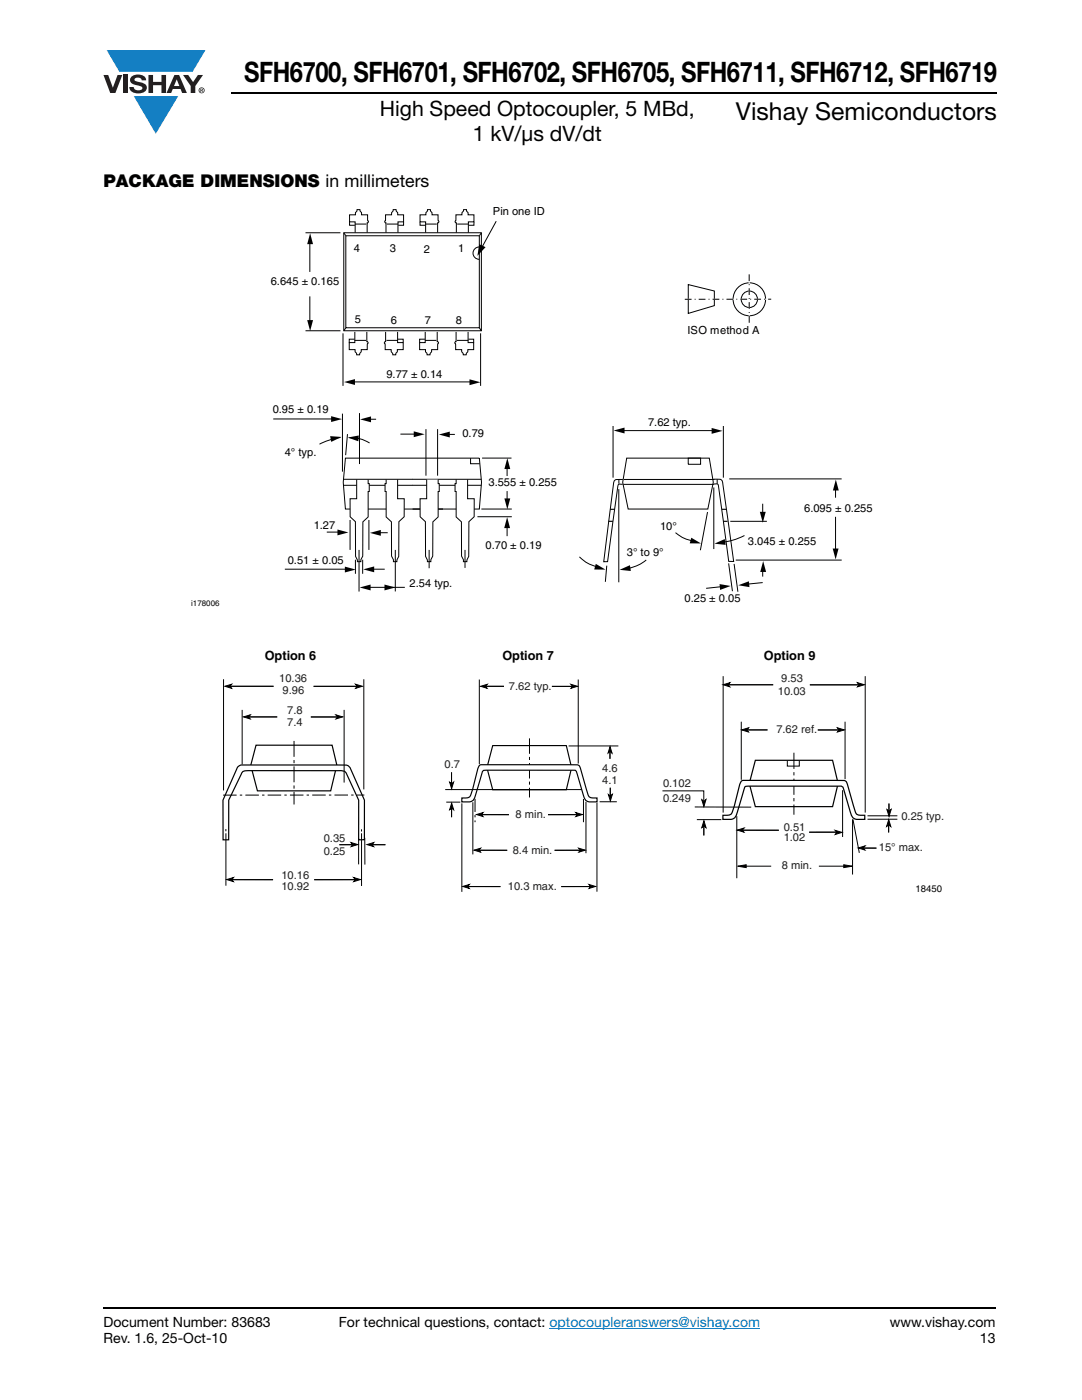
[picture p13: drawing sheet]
<svg xmlns="http://www.w3.org/2000/svg" width="216mm" height="279mm" viewBox="0 0 216 279" stroke-linecap="round" stroke-linejoin="round" font-family="sans-serif">
<defs><g id="words">
<text font-size="5.6" x="48.7" y="16.4">SFH6700, SFH6701, SFH6702, SFH6705, SFH6711, SFH6712, SFH6719</text>
<text font-size="4.9" x="146.9" y="24">Vishay Semiconductors</text>
<g font-size="4.2">
<text x="75.8" y="23.1">High Speed Optocoupler, 5 MBd,</text>
<text x="94.4" y="28.1">1 kV/μs dV/dt</text>
</g>
<text font-size="3.5" x="20.6" y="37.3">PACKAGE DIMENSIONS in millimeters</text>
<g font-size="2.8">
<text x="20.6" y="268.1">Rev. 1.6, 25-Oct-10</text>
<text x="20.6" y="264.9">Document Number: 83683</text>
<text x="67.6" y="264.9">For technical questions, contact: optocoupleranswers@vishay.com</text>
<text x="177.5" y="264.9">www.vishay.com</text>
<text x="195.5" y="268.1">13</text>
</g>
<g font-size="2.5">
<text x="52.8" y="131.7">Option 6</text>
<text x="100.2" y="131.8">Option 7</text>
<text x="152.4" y="131.7">Option 9</text>
</g>
<g font-size="2.2">
<text x="98.4" y="42.9">Pin one ID</text>
<text x="70.6" y="50.2">4</text>
<text x="77.8" y="50.4">3</text>
<text x="84.6" y="50.5">2</text>
<text x="91.4" y="50.4">1</text>
<text x="54" y="56.9">6.645 ± 0.165</text>
<text x="70.8" y="64.5">5</text>
<text x="78" y="64.7">6</text>
<text x="84.8" y="64.6">7</text>
<text x="91" y="64.6">8</text>
<text x="137.2" y="66.6">ISO method A</text>
<text x="77.1" y="75.4">9.77 ± 0.14</text>
<text x="54.4" y="82.5">0.95 ± 0.19</text>
<text x="92.3" y="87.2">0.79</text>
<text x="129.3" y="84.9">7.62 typ.</text>
<text x="56.8" y="91.1">4° typ.</text>
<text x="97.5" y="97.1">3.555 ± 0.255</text>
<text x="62.6" y="105.6">1.27</text>
<text x="131.7" y="105.7">10°</text>
<text x="160.5" y="102.3">6.095 ± 0.255</text>
<text x="57.4" y="112.6">0.51 ± 0.05</text>
<text x="96.9" y="109.6">0.70 ± 0.19</text>
<text x="125.1" y="111">3° to 9°</text>
<text x="149.2" y="108.8">3.045 ± 0.255</text>
<text x="81.7" y="117.2">2.54 typ.</text>
<text x="136.6" y="120.1">0.25 ± 0.05</text>
</g>
<g font-size="2.2" fill="#231f20">
<text x="55.7" y="136.2">10.36</text>
<text x="101.6" y="137.7">7.62 typ.</text>
<text x="155.9" y="136.2">9.53</text>
<text x="56.4" y="138.6">9.96</text>
<text x="57.3" y="142.5">7.8</text>
<text x="155.2" y="138.6">10.03</text>
<text x="57.3" y="144.9">7.4</text>
<text x="154.9" y="146.4">7.62 ref.</text>
<text x="88.7" y="153.3">0.7</text>
<text x="120.2" y="154.1">4.6</text>
<text x="120.2" y="156.4">4.1</text>
<text x="132.3" y="157">0.102</text>
<text x="132.3" y="160.1">0.249</text>
<text x="64.6" y="168">0.35</text>
<text x="102.9" y="163.3">8 min.</text>
<text x="156.4" y="167.9">1.02</text>
<text x="156.4" y="165.8">0.51</text>
<text x="179.9" y="163.6">0.25 typ.</text>
<text x="64.6" y="170.7">0.25</text>
<text x="102.3" y="170.4">8.4 min.</text>
<text x="156" y="173.3">8 min.</text>
<text x="175.4" y="169.9">15° max.</text>
<text x="56.1" y="175.4">10.16</text>
<text x="56.1" y="177.6">10.92</text>
<text x="101.4" y="177.6">10.3 max.</text>
</g>
<text font-size="1.9" x="182.7" y="178">18450</text>
<text font-size="1.6" x="38.2" y="120.9">i178006</text>
</g></defs>
<g fill="#147fc3">
<path d="M21.3 10h19.7l-2.6 4.3h-1.1h-13.5z"/>
<path d="M26.7 19.2h8.9l-4.5 7.5z"/>
</g>
<g fill="#231f20">
<path d="M20.6 15h1l.9 2.5 1-2.5h.9l-1.4 3.6h-1z"/>
<path d="M24.6 15h.9v3.6h-.9z"/>
<path d="M26.3 15.3a2.1 2.1 0 0 1 2.8 .3l.1 .4h-.9a.79 .79 0 0 0-.7-.5 .79 .79 0 0 0-.8 .4l.3 .3 1 .2a1.08 1.08 0 0 1 1.2 1 1.08 1.08 0 0 1-1.1 1.2 1.73 1.73 0 0 1-2.4-1.2h.9a.96 .96 0 0 0 .8 .6 .96 .96 0 0 0 .9-.4 1.31 1.31 0 0 0-1.2-.6 1.03 1.03 0 0 1-1.1-.6 1.03 1.03 0 0 1 .2-1.1z"/>
<path d="M29.6 15h.9v1.3h1.7v-1.3h.9v3.6h-.9v-1.6h-1.7v1.6h-.9z"/>
<path d="M36.5 15h1.1l.9 1.4 1-1.4h1l-1.5 2.2v1.4h-.9v-1.4z"/>
<path d="M35.3 15.9l.5 1.3h-1.1zM34.8 15l-1.6 3.6h1l.3-.8h1.5l.3 .8h1l-1.6-3.6z"/>
<path d="M39.8 18a.46 .46 0 0 1 .9 0 .46 .46 0 0 1-.9 0zM39.6 18a.6 .6 0 0 0 1.2 0 .6 .6 0 0 0-1.2 0z"/>
<path d="M40.1 17.8h.2v.2h-.2zM40 17.7v.7h.1v-.3l.4 .3-.2-.3 .2-.2-.1-.2z"/>
</g>
<path d="M109.6 265.1h42.1" fill="none" stroke="#007ec4" stroke-width=".2"/>
<path d="M46.1 18.6h152.8M20.6 261h178" fill="none" stroke="#000" stroke-width=".36"/>
<path d="M38.2 41h135.9v80.3h-135.9z" fill="#fff"/>
<path d="M68.5 96.9h13.8M68.9 91.4h26.7l.5 4.9-.5 5.3h-26.7l-.4-5.3z" fill="none" stroke="#000" stroke-width=".2"/>
<path d="M77.1 95.7h2.2v3.8h1.4l-.1 3.6-1 1v6.9l-.4 .7v.4h-.7v-.4l-.4-.7v-6.9l-1-.9v-5.1h-.3v-1.6h.3z" fill="#fff"/>
<path d="M77.1 95.7v.8h-.3v1.6h.3v5.1l1 .9v6.9l.4 .7v.4h.7v-.4l.4-.7v-6.9l1-1 .1-3.6h-1.4v-3.8" fill="none" stroke="#000" stroke-width=".2"/>
<path d="M71.2 95.7h2.3v.8h.2v1.6h-.2v5.1l-1.1 .9v6.9l-.4 .7v.4h-.7v-.4l-.4-.7v-6.9l-1-1v-3.6h1.3z" fill="#fff"/>
<g fill="none" stroke="#000" stroke-width=".2">
<path d="M61 46.5h6.9M61.8 47.8v6.5M61.8 59.1v5.6M68.6 46.5h27.5v19.5h-27.5zM68.6 46.5l.4 .5M69 47.1h26.6v18.3h-26.6zM95.6 49.3a1.23 1.23 0 0 0-1.2 1.2 1.23 1.23 0 0 0 1.2 1.3M96 46.5l-.3 .5M99 44.2l-3.3 6M61 66h6.9M68.4 66.5v10.5M69 65.4l-.4 .6"/>
<path d="M69.9 76.2h24.6M95.6 65.4l.4 .6M95.9 66.5v10.5M54.5 83.6h11.8M67.9 87.3l-2 .5-2.1 .8M68.3 82.6v11.5M68.5 95.7h13.8M69.7 87.3l2.4 .4 1.6 .7M71.2 95.7v3.8h-1.3v3.6l1 1v6.9l.4 .7v.4h.7v-.4l.4-.7v-6.9l1.1-.9v-5.1h.2v-1.6h-.2v-.8M71.7 82.4v10.2M73.5 83.7h1.5M82.2 96.8h13.9"/>
<path d="M93.9 91.4v1.1h1.8M96.2 91.4h5.9M101.2 92.6v2.4M101.2 98v2.1M122.3 85v10.3M123.5 97.6v18.6M123.8 85.9h18.9M124.3 95.7h-.7a.9 .9 0 0 0-1.2 1l-1.9 15.4h.7l2.1-15.1a.64 .64 0 0 1 .9-.4h.1M124.4 96.7h18M124.5 95.7h18.1M125.1 91.4h16.4l.8 4.9-1.1 5.3h-15.9l-1-5.3zM137.3 91.4h2.5v1.3h-2.5z"/>
<path d="M142.4 95.6h.6a.9 .9 0 0 1 1.2 1.1l2.2 15.4-1-.1-2-15.1a.65 .65 0 0 0-.9-.3h-.1M142.4 97.3v12.3M144.3 85v10.3M56.8 113.6h12.3M70.9 111.7v2.8M71.6 109.7v8.4M72.4 111.7v2.8M73 117.2h7.8M74.4 113.6h2.4M78.9 109.7v8.3M95.3 103.1h6.8M96.1 101.6h6"/>
<path d="M101.2 104.5v2.5M115.6 111.1l1.4 1.2 2.2 .9M121.1 112.9l-.3 3.2M129 111.8l-1.6 1-1.9 .6M134.8 106.3l1.5 1 2.3 .7M141.2 102.2l-1.4 7.6M145.4 112.4l.7 5.6M145.7 104h7.3M146.5 112.5l.7 5.6M146.8 111.8h21.2M148.5 106.9l-1.9 .8-2.7 .5M152.2 100.5v2.8"/>
<path d="M152.2 113.1v2"/>
</g>
<g fill="#000">
<path d="M61.9 46.5l.6 2.2h-1.2zM95.6 48.7l1.3 .6-1.6 1.8zM61.3 63.9h1.2l-.6 2.2zM68.6 76.2l2.2-.5v1.1zM93.7 75.7l2.2 .6-2.2 .6zM65.9 87l2.2 .2-2 1zM66.1 83.1l2.2 .5-2.2 .6zM69.4 87.3l2.2-.4-.1 1.2zM71.9 83.7l2.1-.6v1.2zM101.2 91.4l.6 2.2h-1.2zM100.6 99.5h1.2l-.6 2.2zM122.4 85.9l2.2-.6v1.2z"/>
<path d="M142 85.4l2.2 .6-2.2 .6zM68.8 113.1l2.2 .6-2.2 .6zM71.8 117.2l2.1-.5v1.1zM72.5 113.6l2.2-.6v1.2zM76.7 116.7l2.2 .5-2.2 .6zM101.2 103.2l.6 2.2h-1.2zM118.9 112.5l1.9 1.2h-2.2zM123.6 113.7l2.1-.9 .2 1.2zM137.9 107.3l2 1.2-2.3-.1zM142.6 108.5l2-.9 .2 1.1zM151.6 102.1h1.2l-.6 2.2zM152.3 112l.6 2.1h-1.2z"/>
</g>
<path d="M82.3 101.6h6.1M121.4 104h.9M121.7 101.6h.9M144 101.6h.9M144.3 104h.9" fill="none" stroke="#000" stroke-width=".23"/>
<path d="M91 95.7h2.3v3.8h1.3v3.6l-1 1-.1 6.9-.3 .7v.4h-.7v-.4l-.4-.7v-6.9l-1.1-.9v-5.1h-.2v-1.6h.2z" fill="#fff"/>
<g fill="none" stroke="#000" stroke-width=".2">
<path d="M69.8 44.3v.7h1M70.8 44.7h2.3M70.9 46.4v-2.1h-1.1v-1.4h1.1v-.5l.3-.2v-.4h.6l.1 .3 .2 .3v.5h1.2v1l.2 .3v.2l-.2 .1v1.9M77 46.4v-1.9l-.2-.1v-.2l.1-.3v-1h1.2v-.5l.3-.3 .1-.3h.5l.1 .4 .3 .2v.5h1.1v1.4h-1.1v2.1M77.2 44.7h2.3M80.5 44.3v.7h-1M83.8 44.3v.7h1.1M84.9 44.7h2.3M84.9 46.4v-2.1h-1.1v-1.4h1.2v-.5l.3-.2v-.4h.6v.3l.3 .3v.5h1.2v1l.2 .3-.1 .2-.2 .1v1.9M91.1 46.4v-1.9l-.3-.1v-.2l.2-.3v-1h1.2v-.5l.3-.3v-.3h.6v.4l.3 .2v.5h1.2v1.4h-1.1v2.1M91.2 44.7h2.3M94.6 44.3v.7h-1.1"/>
<path d="M70.7 67.9h2.3M70.7 67.7h-1v.7M70.8 66.2v2.2h-1.1v1.4h1.2v.4l.2 .3 .1 .3h.6v-.3l.3-.3v-.4h1.2v-1l.1-.3v-.2l-.2-.1v-2M76.9 66.2v2l-.2 .1v.2l.2 .3v1h1.2v.4l.2 .3 .1 .3h.6v-.3l.3-.3v-.4h1.2v-1.4h-1.2v-2.2M77.1 67.9h2.3M79.4 67.7h1.1v.7M84.8 67.9h2.3M84.8 67.7h-1.1v.7M84.8 66.2v2.2h-1.1v1.4h1.2v.4l.3 .3v.3h.6v-.3l.3-.3v-.4h1.2v-1l.2-.3v-.2l-.3-.1v-2M91 66.2v2l-.2 .1v.2l.1 .3v1h1.2v.4l.3 .3v.3h.6l.1-.3 .2-.3v-.4h1.2v-1.4h-1.1v-2.2M91.2 67.9h2.3M93.5 67.7h1v.7"/>
<path d="M82.2 95.7h13.9M91 95.7v.8h-.2v1.6h.2v5.1l1.1 .9v6.9l.4 .7v.4h.7v-.4l.3-.7 .1-6.9 1-1v-3.6h-1.3v-3.8M123.5 95.7v.8M143.1 95.7v.8M145.5 95.6h22.4M166.7 96.8v2.5M144.4 117l-3.5 .4M152.2 116.3l-3.8 .4M166.7 103.1v6.7"/>
</g>
<path d="M166.8 95.7l.6 2.2h-1.2zM143.6 116.6l2.2 .3-2.1 .8zM147.3 116.8l2.1-.8 .1 1.2zM166.2 109.5h1.1l-.6 2.2z" fill="#000"/>
<path d="M85.1 95.7h2.3v.8h.2v1.6h-.2v5.1l-1 .9-.1 6.9-.3 .7v.4h-.7v-.4l-.4-.7v-6.9l-1.1-1v-3.6h1.3z" fill="#fff"/>
<path d="M69.3 86.6l-.3 4.2M79.9 86.6h2.9M85 85.6v9.3M85.1 95.7v3.8h-1.3v3.6l1.1 1v6.9l.4 .7v.4h.7v-.4l.3-.7 .1-6.9 1-.9v-5.1h.2v-1.6h-.2v-.8M87.3 85.6v9.3M89.2 86.7h1.6M65.2 106.2h2.4M69.9 103.8v5.9M73.6 103.8v5.9M75 106.3h2.4M85.6 109.7v3.7M92.8 109.7v3.6" fill="none" stroke="#000" stroke-width=".2"/>
<path d="M82.6 86.1l2.1 .6-2.1 .5zM87.6 86.7l2.2-.6v1.2zM67.3 105.7l2.2 .6-2.2 .5zM73.8 106.3l2.2-.5v1.1z" fill="#000"/>
<path d="M137.3 56.8l5.2 1.3v2.9l-5.2 1.5z" fill="#fff"/>
<path d="M137.3 56.8l5.2 1.3v2.9l-5.2 1.5z" fill="none" stroke="#000" stroke-width=".2"/>
<circle cx="149.5" cy="59.7" r="3.3" fill="#fff"/>
<circle cx="149.5" cy="59.7" r="3.3" fill="none" stroke="#000" stroke-width=".2"/>
<circle cx="149.5" cy="59.7" r="1.63" fill="#fff"/>
<circle cx="149.5" cy="59.7" r="1.63" fill="none" stroke="#000" stroke-width=".2"/>
<path d="M136.6 59.7h17.3z" fill="#fff"/>
<path d="M136.6 59.7h17.3" fill="none" stroke="#000" stroke-width=".2" stroke-dasharray="1.4 .6 .2 .6" stroke-linecap="butt"/>
<path d="M149.5 54.7v9.7z" fill="#fff"/>
<path d="M149.5 64.4v-9.7" fill="none" stroke="#000" stroke-width=".2" stroke-dasharray="1.4 .6 .2 .6" stroke-linecap="butt"/>
<path d="M44.4 129.5h144v49h-144z" fill="#fff"/>
<g fill="none" stroke="#000" stroke-width=".2">
<path d="M144.3 136.7l1.4-.5-.4 .5 .3 .4zM145.1 136.7h9.2M161.6 136.7h10M171.1 136.2l1.4 .5-1.4 .4 .3-.4zM147.9 144v11.6M148 145.7l1.4-.4-.4 .4 .3 .4zM148.8 145.7h4.3M163.2 145.7h4.4M167.1 145.3l1.4 .4-1.4 .4 .4-.4zM147.2 172.9l1.7-.3v.6zM147.9 172.9h5.9M163.5 172.9h5.8"/>
<path d="M166.6 165.7l1.4 .4-1.3 .4 .3-.4zM168.4 172.6l1.7 .3-1.7 .3zM170.1 163.5v11"/>
</g>
<path d="M144.3 136.7l1.4-.5-.4 .5 .3 .4zM171.1 136.2l1.4 .5-1.4 .4 .3-.4zM148 145.7l1.4-.4-.4 .4 .3 .4zM167.1 145.3l1.4 .4-1.4 .4 .4-.4zM147.2 172.9l1.7-.3v.6zM166.6 165.7l1.4 .4-1.3 .4 .3-.4zM168.4 172.6l1.7 .3-1.7 .3z" fill="#000"/>
<path d="M150.7 151.7h15.4l1.1 4.7-1.1 4.6h-15.4l-1.2-4.6z" fill="none" stroke="#000" stroke-width=".24"/>
<path d="M158.4 150.2v12.4" fill="none" stroke="#000" stroke-width=".2" stroke-dasharray="3.2 .6 .6 .6" stroke-linecap="butt"/>
<path d="M148 155.8l.2-.1 20.3 .1a.88 .88 0 0 1 .6 .8l1.6 5.4a.9 .9 0 0 0 1 .7h.9v.8h-1.7a1.6 1.6 0 0 1-1.2-1.5l-1.3-4.4-.4-.7h-18.9h-.3l-.3 .4-1.6 5.4a1.16 1.16 0 0 1-1 .8h-1.7l.1-.8a1.49 1.49 0 0 0 1.8-.7l1.5-5.5z" fill="#fff"/>
<path d="M51.1 148.7h15.2l1.1 4.6-.4 .4-1 4.1h-14.6l-1.1-4.1-.4-.4zM148 155.8l.2-.1 20.3 .1a.88 .88 0 0 1 .6 .8l1.6 5.4a.9 .9 0 0 0 1 .7h.9v.8h-1.7a1.6 1.6 0 0 1-1.2-1.5l-1.3-4.4-.4-.7h-18.9h-.3l-.3 .4-1.6 5.4a1.16 1.16 0 0 1-1 .8h-1.7l.1-.8a1.49 1.49 0 0 0 1.8-.7l1.5-5.5z" fill="none" stroke="#000" stroke-width=".24"/>
<g fill="none" stroke="#000" stroke-width=".2">
<path d="M144.3 134.9v27.3M172.6 134.9v27.3M132.2 157.8h8.2v2M140 159.6l.5 .3 .4-.3-.4 1.4zM157.1 151.8v1.1h2.4v-1M168.1 157.7v9.3M168.6 144v11.5M138.6 161l11.3 .1M140.4 164.5v2.2M140.5 163.8l.4 1.4-.4-.4-.5 .4zM143.9 163.6h-4.9M147 162.9v12.4"/>
<path d="M147.1 165.7l1.4-.4-.4 .4 .4 .4zM147.9 165.7h7.5M161.5 166.1h5.7M170.2 163.5l1.3 6.7M171.2 169.2l1.4-.4-.3 .4 .3 .4zM172.1 169.3h2.8M177 161.6l.4 .3 .4-.4-.4 1.4zM177.3 164.2v1.9M177.3 163.6l.4 1.4-.4-.4-.4 .3zM177.4 160.4v1.9M179.1 163.5h-6M179.1 162.8h-6"/>
</g>
<path d="M140 159.6l.5 .3 .4-.3-.4 1.4zM140.5 163.8l.4 1.4-.4-.4-.5 .4zM147.1 165.7l1.4-.4-.4 .4 .4 .4zM171.2 169.2l1.4-.4-.3 .4 .3 .4zM177.3 164.2v1.9zM177.3 163.6l.4 1.4-.4-.4-.4 .3zM177.4 160.4v1.9zM177 161.6l.4 .3 .4-.4-.4 1.4z" fill="#000"/>
<path d="M47.6 152.9l.5-.2h21a1.11 1.11 0 0 1 .9 .8l2.7 6.2v7.9h-1.1v-7.9l-2.4-5.2a1.05 1.05 0 0 0-1.3-.7h-17.9a1.49 1.49 0 0 0-1.9 .7l-2.5 5.2v7.9h-1.1v-7.9z" fill="#fff"/>
<path d="M47.6 152.9l.5-.2h21a1.11 1.11 0 0 1 .9 .8l2.7 6.2v7.9h-1.1v-7.9l-2.4-5.2a1.05 1.05 0 0 0-1.3-.7h-17.9a1.49 1.49 0 0 0-1.9 .7l-2.5 5.2v7.9h-1.1v-7.9z" fill="none" stroke="#000" stroke-width=".24"/>
<g fill="none" stroke="#000" stroke-width=".2">
<path d="M44.6 135.6v22.1M44.9 137l1.3-.4-.3 .4 .3 .4zM45.7 137h8.9M62.6 137h8.9M70.9 136.6l1.4 .4-1.3 .4 .3-.4zM72.6 135.6v21.9M95.6 135.6v16.9M95.9 137l1.3-.4-.3 .4 .3 .4zM96.7 137h3.9M110.1 137h4.1M113.9 136.6l1.3 .4-1.3 .4 .4-.4zM48.3 141.7v10.9"/>
<path d="M48.6 143.1l1.3-.4-.3 .4 .3 .4zM49.4 143.1h5.9M62 143.1h5.5M67 142.7l1.4 .4-1.4 .4 .4-.4zM68.7 141.7v14.5M116.4 159.5v4.6M45.1 165.5v.4M45.1 166.3v10.5M45.2 175.5l1.4-.4-.4 .4 .4 .4zM46 175.6h8.5M62.7 175.6h8.5M67.7 168.6h2.9"/>
<path d="M70 168.1l1.4 .5-1.3 .4 .3-.4zM70.6 175.1l1.3 .4-1.3 .4 .3-.4zM71.6 167.3v5.2M72.1 165.5v.4M72.1 166.3v10.5M72.8 167.2v5.3M73.2 168.6l1.4-.5-.4 .5 .4 .4zM74 168.6h2.9M95.1 162.6l1.3-.4-.3 .4 .3 .4zM95.8 162.6h5.8M109.4 162.6h6.1M114.9 162.2l1.3 .4-1.3 .4 .3-.4z"/>
</g>
<path d="M44.9 137l1.3-.4-.3 .4 .3 .4zM70.9 136.6l1.4 .4-1.3 .4 .3-.4zM95.9 137l1.3-.4-.3 .4 .3 .4zM113.9 136.6l1.3 .4-1.3 .4 .4-.4zM48.6 143.1l1.3-.4-.3 .4 .3 .4zM67 142.7l1.4 .4-1.4 .4 .4-.4zM45.2 175.5l1.4-.4-.4 .4 .4 .4zM70 168.1l1.4 .5-1.3 .4 .3-.4zM70.6 175.1l1.3 .4-1.3 .4 .3-.4zM73.2 168.6l1.4-.5-.4 .5 .4 .4zM95.1 162.6l1.3-.4-.3 .4 .3 .4zM114.9 162.2l1.3 .4-1.3 .4 .3-.4z" fill="#000"/>
<path d="M44.5 158.7h28.2" fill="none" stroke="#000" stroke-width=".2" stroke-dasharray="2.7 .6 .5 .6" stroke-linecap="butt"/>
<path d="M58.7 147.9v12.7" fill="none" stroke="#000" stroke-width=".2" stroke-dasharray="3.2 .6 .6 .6" stroke-linecap="butt"/>
<path d="M98.3 148.8h14.7l1.1 4.4-1.1 4.4h-14.7l-1.1-4.4z" fill="none" stroke="#000" stroke-width=".23"/>
<path d="M105.7 147.4v11.8" fill="none" stroke="#000" stroke-width=".2" stroke-dasharray="3.1 .6 .6 .6" stroke-linecap="butt"/>
<path d="M95.7 152.7l19.5-.1a.84 .84 0 0 1 .6 .8l1.5 5.2a.85 .85 0 0 0 1 .7h.8v.7h-1.5a1.47 1.47 0 0 1-1.2-1.3l-1.2-4.3-.4-.7h-18l-.3 .1-.3 .3-1.5 5.1a1.1 1.1 0 0 1-1 .8h-1.6l.1-.7a1.42 1.42 0 0 0 1.7-.7l1.4-5.2z" fill="#fff"/>
<path d="M95.7 152.7l19.5-.1a.84 .84 0 0 1 .6 .8l1.5 5.2a.85 .85 0 0 0 1 .7h.8v.7h-1.5a1.47 1.47 0 0 1-1.2-1.3l-1.2-4.3-.4-.7h-18l-.3 .1-.3 .3-1.5 5.1a1.1 1.1 0 0 1-1 .8h-1.6l.1-.7a1.42 1.42 0 0 0 1.7-.7l1.4-5.2z" fill="none" stroke="#000" stroke-width=".23"/>
<g fill="none" stroke="#000" stroke-width=".2">
<path d="M115.4 135.6v16.8M88.8 157.6h27.3M89.7 156.1l.4 .3 .4-.3-.4 1.3zM90.1 154.1v2.4M113.5 148.9h9.9M121.4 158.6l.4 .3 .4-.4-.4 1.4zM121.7 149.6v1.8M121.7 149l.4 1.3-.4-.3-.4 .3zM121.8 157.2v1.8M90.1 160.9v2.2M90.1 160.3l.4 1.3-.4-.3-.4 .3zM91.8 160.1h-2.8"/>
<path d="M92.2 160.3v17.7M92.3 176.9l1.4-.4-.4 .4 .3 .4zM93.1 176.9h6.8M94.4 160.1v10.4M94.6 169.7l1.3-.4-.3 .4 .3 .4zM95.3 169.7h5.9M110.7 169.7h5.4M112 176.9h6.1M115.5 169.3l1.3 .4-1.3 .4 .3-.4zM116.9 160v10.3M117.5 176.5l1.3 .4-1.3 .4 .4-.4zM119.1 160.2v17.8"/>
<path d="M123.1 160h-3.5"/>
</g>
<path d="M94.8 159.4v4.7" fill="none" stroke="#000" stroke-width=".2" stroke-dasharray="2.6 .6 .5 .6" stroke-linecap="butt"/>
<path d="M89.7 156.1l.4 .3 .4-.3-.4 1.3zM121.7 149.6v1.8zM121.7 149l.4 1.3-.4-.3-.4 .3zM121.8 157.2v1.8zM121.4 158.6l.4 .3 .4-.4-.4 1.4zM90.1 160.3l.4 1.3-.4-.3-.4 .3zM92.3 176.9l1.4-.4-.4 .4 .3 .4zM94.6 169.7l1.3-.4-.3 .4 .3 .4zM115.5 169.3l1.3 .4-1.3 .4 .3-.4zM117.5 176.5l1.3 .4-1.3 .4 .4-.4z" fill="#000"/>
<use href="#words"/>
</svg>
